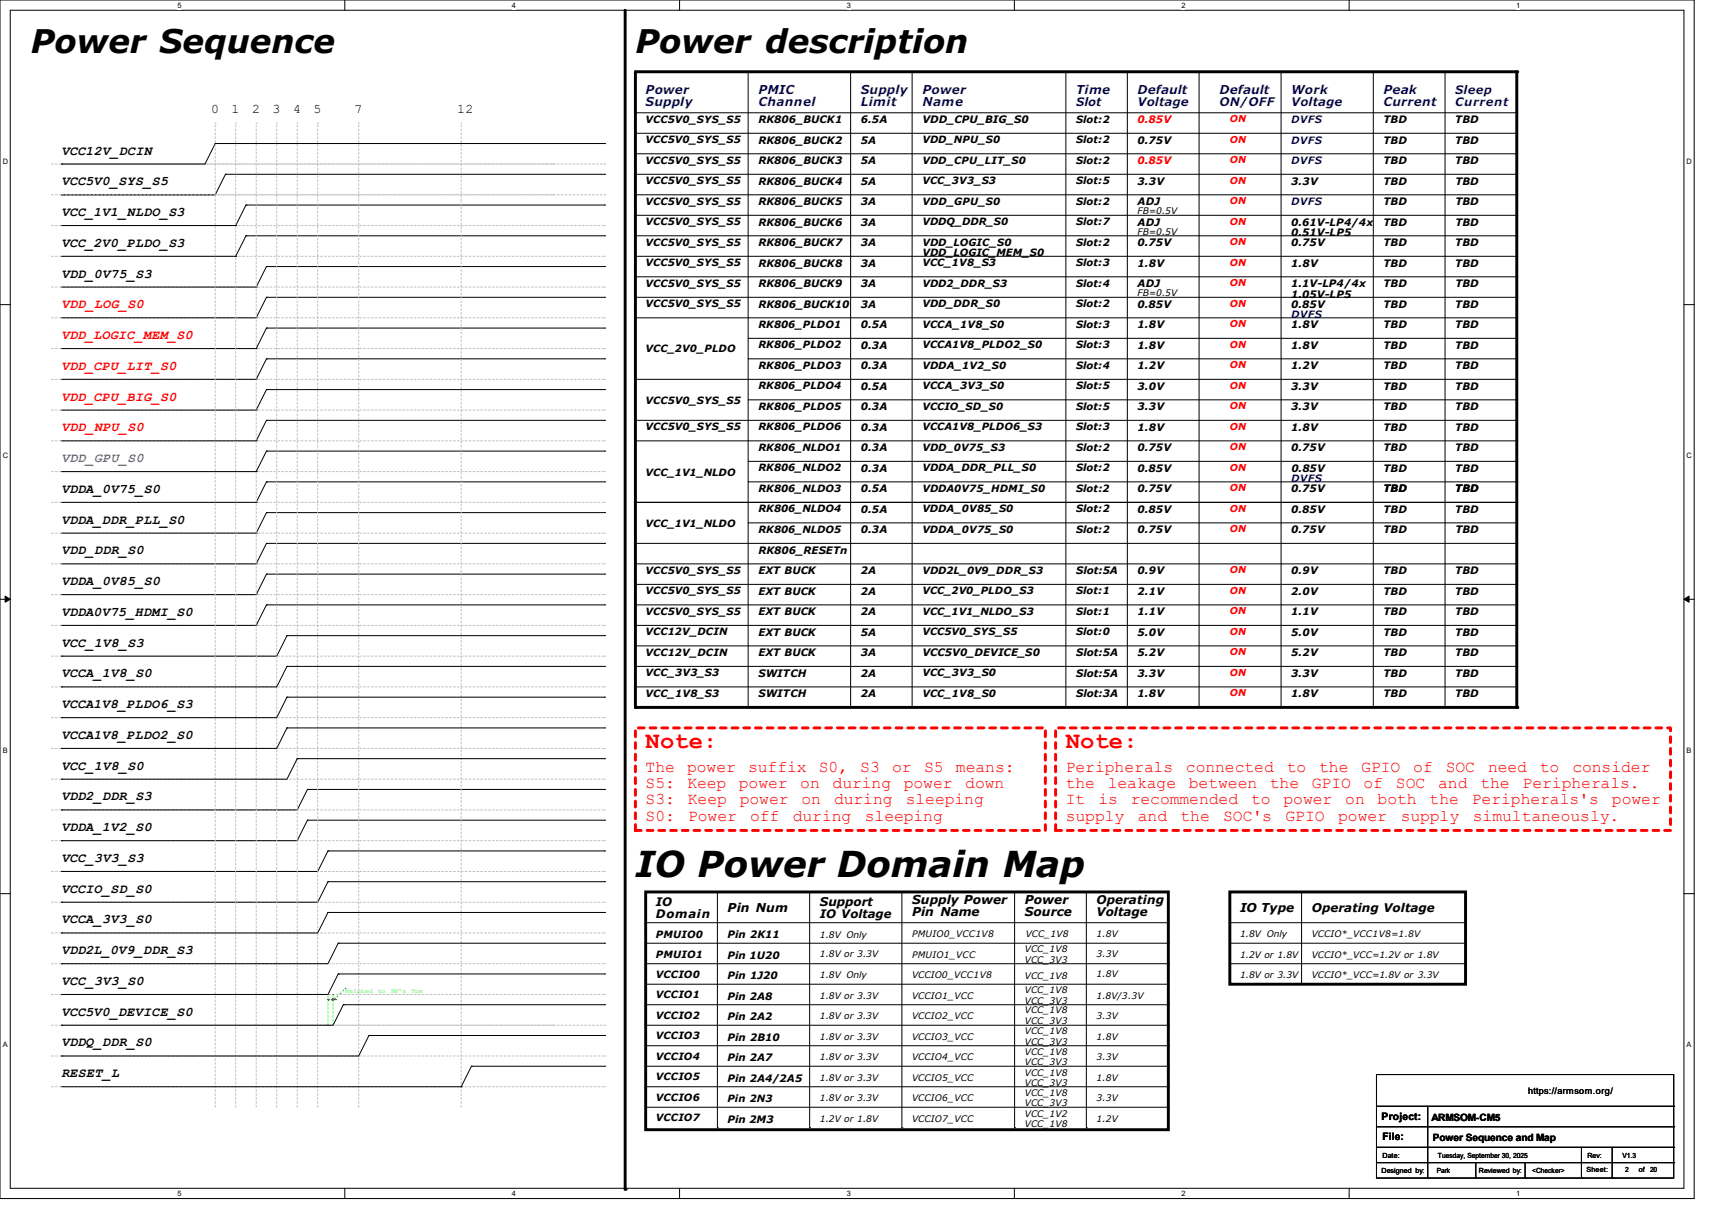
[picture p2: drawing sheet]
<svg xmlns="http://www.w3.org/2000/svg" width="297mm" height="210mm" viewBox="0 0 297 210" stroke-linecap="round" stroke-linejoin="round" font-family="sans-serif">
<defs><g id="words">
<text font-size="6.2" x="110.2" y="152">IO Power Domain Map</text>
<g font-size="5.6">
<text x="5.3" y="9.2">Power Sequence</text>
<text x="110.2" y="9.2">Power description</text>
</g>
<g font-size="4.1" fill="#f00">
<text x="112" y="129.7">Note:</text>
<text x="184.9" y="129.7">Note:</text>
</g>
<g font-size="2.8" fill="#f00">
<text x="112" y="133.8">The</text>
<text x="112" y="136.7">S5:</text>
<text x="119.2" y="133.8">power</text>
<text x="119.2" y="136.7">Keep</text>
<text x="128.2" y="136.7">power</text>
<text x="129.8" y="133.8">suffix</text>
<text x="138.8" y="136.7">on</text>
<text x="142.1" y="133.8">S0,</text>
<text x="144.4" y="136.7">during</text>
<text x="149.3" y="133.8">S3</text>
<text x="154.8" y="133.8">or</text>
<text x="156.8" y="136.7">power</text>
<text x="160.3" y="133.8">S5</text>
<text x="165.8" y="133.8">means:</text>
<text x="167.5" y="136.7">down</text>
<text x="184.9" y="133.8">Peripherals</text>
<text x="184.9" y="136.7">the</text>
<text x="192.2" y="136.7">leakage</text>
<text x="205.7" y="133.8">connected</text>
<text x="206.2" y="136.7">between</text>
<text x="220.3" y="136.7">the</text>
<text x="223.2" y="133.8">to</text>
<text x="227.6" y="136.7">GPIO</text>
<text x="228.8" y="133.8">the</text>
<text x="236.2" y="133.8">GPIO</text>
<text x="236.6" y="136.7">of</text>
<text x="242.2" y="136.7">SOC</text>
<text x="245.2" y="133.8">of</text>
<text x="249.5" y="136.7">and</text>
<text x="250.8" y="133.8">SOC</text>
<text x="256.8" y="136.7">the</text>
<text x="258.1" y="133.8">need</text>
<text x="264.2" y="136.7">Peripherals.</text>
<text x="267.2" y="133.8">to</text>
<text x="272.8" y="133.8">consider</text>
<text x="112" y="139.5">S3:</text>
<text x="112" y="142.3">S0:</text>
<text x="119.3" y="139.5">Keep</text>
<text x="119.4" y="142.3">Power</text>
<text x="128.4" y="139.5">power</text>
<text x="130.1" y="142.3">off</text>
<text x="137.5" y="142.3">during</text>
<text x="139.1" y="139.5">on</text>
<text x="144.7" y="139.5">during</text>
<text x="150" y="142.3">sleeping</text>
<text x="157.1" y="139.5">sleeping</text>
<text x="184.9" y="139.5">It</text>
<text x="184.9" y="142.3">supply</text>
<text x="190.6" y="139.5">is</text>
<text x="196.2" y="139.5">recommended</text>
<text x="197.4" y="142.3">and</text>
<text x="204.8" y="142.3">the</text>
<text x="212.2" y="142.3">SOC's</text>
<text x="217" y="139.5">to</text>
<text x="222.7" y="139.5">power</text>
<text x="223" y="142.3">GPIO</text>
<text x="232.2" y="142.3">power</text>
<text x="233.4" y="139.5">on</text>
<text x="239" y="139.5">both</text>
<text x="243" y="142.3">supply</text>
<text x="248" y="139.5">the</text>
<text x="255.3" y="139.5">Peripherals's</text>
<text x="255.5" y="142.3">simultaneously.</text>
<text x="279.6" y="139.5">power</text>
</g>
<g font-size="2.3">
<text x="36.6" y="19.6">0</text>
<text x="40.2" y="19.6">1</text>
<text x="43.7" y="19.6">2</text>
<text x="47.3" y="19.6">3</text>
<text x="50.8" y="19.6">4</text>
<text x="54.4" y="19.6">5</text>
<text x="61.5" y="19.6">7</text>
<text x="79.3" y="19.6">12</text>
<text x="10.7" y="26.8">VCC12V_DCIN</text>
<text x="10.7" y="32.1">VCC5V0_SYS_S5</text>
<text x="10.7" y="37.5">VCC_1V1_NLDO_S3</text>
<text x="10.7" y="42.8">VCC_2V0_PLDO_S3</text>
<text x="10.7" y="48.1">VDD_0V75_S3</text>
<text x="10.7" y="85.5">VDDA_0V75_S0</text>
<text x="10.7" y="90.8">VDDA_DDR_PLL_S0</text>
<text x="10.7" y="101.5">VDDA_0V85_S0</text>
<text x="10.7" y="96.1">VDD_DDR_S0</text>
<text x="10.7" y="106.8">VDDA0V75_HDMI_S0</text>
<text x="10.7" y="112.1">VCC_1V8_S3</text>
<text x="10.7" y="117.5">VCCA_1V8_S0</text>
<text x="10.7" y="122.8">VCCA1V8_PLDO6_S3</text>
<text x="10.7" y="128.1">VCCA1V8_PLDO2_S0</text>
<text x="10.7" y="133.5">VCC_1V8_S0</text>
<text x="10.7" y="138.8">VDD2_DDR_S3</text>
<text x="10.7" y="144.1">VDDA_1V2_S0</text>
<text x="10.7" y="149.5">VCC_3V3_S3</text>
<text x="10.7" y="154.8">VCCIO_SD_S0</text>
<text x="10.7" y="160.1">VCCA_3V3_S0</text>
<text x="10.7" y="165.5">VDD2L_0V9_DDR_S3</text>
<text x="10.7" y="170.8">VCC_3V3_S0</text>
<text x="10.7" y="176.1">VCC5V0_DEVICE_S0</text>
<text x="10.7" y="181.5">VDDQ_DDR_S0</text>
<text x="10.7" y="186.8">RESET_L</text>
</g>
<g font-size="2.3" fill="#f00">
<text x="10.7" y="53.5">VDD_LOG_S0</text>
<text x="10.7" y="58.8">VDD_LOGIC_MEM_S0</text>
<text x="10.7" y="64.1">VDD_CPU_LIT_S0</text>
<text x="10.7" y="69.5">VDD_CPU_BIG_S0</text>
<text x="10.7" y="74.8">VDD_NPU_S0</text>
</g>
<text font-size="2.3" fill="#7f00ff" x="10.7" y="80.1">VDD_GPU_S0</text>
<g font-size="2.1" fill="#00f">
<text x="112" y="16.3">Power</text>
<text x="131.6" y="16.3">PMIC</text>
<text x="149.4" y="16.3">Supply</text>
<text x="160" y="16.3">Power</text>
<text x="186.7" y="16.3">Time</text>
<text x="197.4" y="16.3">Default</text>
<text x="211.6" y="16.3">Default</text>
<text x="224" y="16.3">Work</text>
<text x="240" y="16.3">Peak</text>
<text x="112" y="18.5">Supply</text>
<text x="131.6" y="18.5">Channel</text>
<text x="149.4" y="18.5">Limit</text>
<text x="160" y="18.5">Name</text>
<text x="197.4" y="18.4">Voltage</text>
<text x="211.6" y="18.4">ON/OFF</text>
<text x="224" y="18.4">Voltage</text>
<text x="240" y="18.5">Current</text>
</g>
<g font-size="2.1">
<text x="126.2" y="158.2">Pin Num</text>
<text x="142.2" y="157.1">Support</text>
<text x="158.2" y="156.8">Supply Power</text>
<text x="158.2" y="158.9">Pin Name</text>
<text x="177.8" y="156.8">Power</text>
<text x="177.8" y="158.9">Source</text>
<text x="190.2" y="156.8">Operating</text>
<text x="190.2" y="158.8">Voltage</text>
<text x="215.1" y="158.2">IO Type</text>
<text x="227.6" y="158.2">Operating Voltage</text>
</g>
<g font-size="2" fill="#00f">
<text x="252.5" y="16.3">Sleep</text>
<text x="186.7" y="18.4">Slot</text>
<text x="252.5" y="18.3">Current</text>
</g>
<g font-size="2">
<text x="113.8" y="157.1">IO</text>
<text x="113.8" y="159.1">Domain</text>
<text x="142.2" y="159.2">IO Voltage</text>
</g>
<g font-size="1.8">
<text x="131.6" y="21.4">RK806_BUCK1</text>
<text x="149.3" y="21.4">6.5A</text>
<text x="160" y="21.4">VDD_CPU_BIG_S0</text>
<text x="240" y="21.4">TBD</text>
<text x="252.5" y="21.4">TBD</text>
<text x="131.6" y="24.9">RK806_BUCK2</text>
<text x="131.6" y="28.5">RK806_BUCK3</text>
<text x="149.3" y="24.9">5A</text>
<text x="149.3" y="28.5">5A</text>
<text x="197.4" y="24.9">0.75V</text>
<text x="240" y="28.5">TBD</text>
<text x="240" y="24.9">TBD</text>
<text x="252.5" y="28.5">TBD</text>
<text x="252.5" y="24.9">TBD</text>
<text x="131.6" y="32">RK806_BUCK4</text>
<text x="131.6" y="35.6">RK806_BUCK5</text>
<text x="149.3" y="32">5A</text>
<text x="149.3" y="35.6">3A</text>
<text x="197.4" y="32">3.3V</text>
<text x="197.4" y="35.6">ADJ</text>
<text x="224" y="32">3.3V</text>
<text x="240" y="32">TBD</text>
<text x="240" y="35.6">TBD</text>
<text x="252.5" y="32">TBD</text>
<text x="252.5" y="35.6">TBD</text>
<text x="131.6" y="39.2">RK806_BUCK6</text>
<text x="149.3" y="39.2">3A</text>
<text x="197.4" y="39.2">ADJ</text>
<text x="224" y="40.9">0.51V-LP5</text>
<text x="224" y="39.2">0.61V-LP4/4x</text>
<text x="240" y="39.2">TBD</text>
<text x="252.5" y="39.2">TBD</text>
<text x="131.6" y="42.7">RK806_BUCK7</text>
<text x="131.6" y="46.3">RK806_BUCK8</text>
<text x="149.3" y="42.7">3A</text>
<text x="149.3" y="46.3">3A</text>
<text x="197.4" y="42.7">0.75V</text>
<text x="197.4" y="46.3">1.8V</text>
<text x="224" y="42.7">0.75V</text>
<text x="224" y="46.3">1.8V</text>
<text x="240" y="42.7">TBD</text>
<text x="240" y="46.3">TBD</text>
<text x="252.5" y="42.7">TBD</text>
<text x="252.5" y="46.3">TBD</text>
<text x="131.6" y="49.8">RK806_BUCK9</text>
<text x="131.6" y="53.4">RK806_BUCK10</text>
<text x="149.3" y="49.8">3A</text>
<text x="149.3" y="53.4">3A</text>
<text x="197.4" y="53.4">0.85V</text>
<text x="197.4" y="49.8">ADJ</text>
<text x="224" y="53.4">0.85V</text>
<text x="224" y="49.8">1.1V-LP4/4x</text>
<text x="224" y="51.6">1.05V-LP5</text>
<text x="240" y="49.8">TBD</text>
<text x="240" y="53.4">TBD</text>
<text x="252.5" y="53.4">TBD</text>
<text x="252.5" y="49.8">TBD</text>
<text x="149.4" y="56.9">0.5A</text>
<text x="197.4" y="56.9">1.8V</text>
<text x="224" y="56.9">1.8V</text>
<text x="240" y="56.9">TBD</text>
<text x="252.5" y="56.9">TBD</text>
<text x="149.4" y="60.5">0.3A</text>
<text x="149.4" y="64.1">0.3A</text>
<text x="197.4" y="64.1">1.2V</text>
<text x="197.4" y="60.5">1.8V</text>
<text x="224" y="64.1">1.2V</text>
<text x="224" y="60.5">1.8V</text>
<text x="240" y="60.5">TBD</text>
<text x="240" y="64.1">TBD</text>
<text x="252.5" y="60.5">TBD</text>
<text x="252.5" y="64.1">TBD</text>
<text x="149.4" y="71.2">0.3A</text>
<text x="149.4" y="67.6">0.5A</text>
<text x="197.4" y="67.6">3.0V</text>
<text x="197.4" y="71.2">3.3V</text>
<text x="224" y="71.2">3.3V</text>
<text x="224" y="67.6">3.3V</text>
<text x="240" y="71.2">TBD</text>
<text x="240" y="67.6">TBD</text>
<text x="252.5" y="67.6">TBD</text>
<text x="252.5" y="71.2">TBD</text>
<text x="149.4" y="74.7">0.3A</text>
<text x="197.4" y="74.7">1.8V</text>
<text x="224" y="74.7">1.8V</text>
<text x="240" y="74.7">TBD</text>
<text x="252.5" y="74.7">TBD</text>
<text x="149.4" y="78.3">0.3A</text>
<text x="149.4" y="81.8">0.3A</text>
<text x="197.4" y="78.3">0.75V</text>
<text x="197.4" y="81.8">0.85V</text>
<text x="224" y="78.3">0.75V</text>
<text x="224" y="81.8">0.85V</text>
<text x="240" y="78.3">TBD</text>
<text x="240" y="81.8">TBD</text>
<text x="252.5" y="78.3">TBD</text>
<text x="252.5" y="81.8">TBD</text>
<text x="149.4" y="85.4">0.5A</text>
<text x="149.4" y="88.9">0.5A</text>
<text x="197.4" y="85.4">0.75V</text>
<text x="197.4" y="88.9">0.85V</text>
<text x="224" y="85.4">0.75V</text>
<text x="224" y="88.9">0.85V</text>
<text x="240" y="88.9">TBD</text>
<text x="240" y="85.4">TBD</text>
<text x="252.5" y="88.9">TBD</text>
<text x="252.5" y="85.4">TBD</text>
<text x="149.4" y="92.5">0.3A</text>
<text x="197.4" y="92.5">0.75V</text>
<text x="224" y="92.5">0.75V</text>
<text x="240" y="92.5">TBD</text>
<text x="252.5" y="92.5">TBD</text>
<text x="131.6" y="96.1">RK806_RESETn</text>
<text x="131.6" y="99.6">EXT BUCK</text>
<text x="149.3" y="99.6">2A</text>
<text x="186.7" y="99.6">Slot:5A</text>
<text x="197.4" y="99.6">0.9V</text>
<text x="224" y="99.6">0.9V</text>
<text x="240" y="99.6">TBD</text>
<text x="252.5" y="99.6">TBD</text>
<text x="131.6" y="103.2">EXT BUCK</text>
<text x="131.6" y="106.7">EXT BUCK</text>
<text x="149.4" y="103.2">2A</text>
<text x="149.4" y="106.7">2A</text>
<text x="197.4" y="106.7">1.1V</text>
<text x="197.4" y="103.2">2.1V</text>
<text x="224" y="106.7">1.1V</text>
<text x="224" y="103.2">2.0V</text>
<text x="240" y="103.2">TBD</text>
<text x="240" y="106.7">TBD</text>
<text x="252.5" y="106.7">TBD</text>
<text x="252.5" y="103.2">TBD</text>
<text x="131.6" y="110.3">EXT BUCK</text>
<text x="131.6" y="113.8">EXT BUCK</text>
<text x="149.4" y="113.8">3A</text>
<text x="149.4" y="110.3">5A</text>
<text x="160" y="113.8">VCC5V0_DEVICE_S0</text>
<text x="186.7" y="113.8">Slot:5A</text>
<text x="197.4" y="110.3">5.0V</text>
<text x="197.4" y="113.8">5.2V</text>
<text x="224" y="113.8">5.2V</text>
<text x="224" y="110.3">5.0V</text>
<text x="240" y="113.8">TBD</text>
<text x="240" y="110.3">TBD</text>
<text x="252.5" y="110.3">TBD</text>
<text x="252.5" y="113.8">TBD</text>
<text x="131.6" y="117.4">SWITCH</text>
<text x="149.4" y="117.4">2A</text>
<text x="186.7" y="117.4">Slot:5A</text>
<text x="197.4" y="117.4">3.3V</text>
<text x="224" y="117.4">3.3V</text>
<text x="240" y="117.4">TBD</text>
<text x="252.5" y="117.4">TBD</text>
<text x="131.6" y="120.9">SWITCH</text>
<text x="149.4" y="120.9">2A</text>
<text x="186.7" y="120.9">Slot:3A</text>
<text x="197.4" y="120.9">1.8V</text>
<text x="224" y="120.9">1.8V</text>
<text x="240" y="120.9">TBD</text>
<text x="252.5" y="120.9">TBD</text>
<text x="126.2" y="162.7">Pin 2K11</text>
<text x="126.2" y="166.3">Pin 1U20</text>
<text x="126.2" y="169.8">Pin 1J20</text>
<text x="126.2" y="173.4">Pin 2A8</text>
<text x="126.2" y="177">Pin 2A2</text>
<text x="126.2" y="180.5">Pin 2B10</text>
<text x="126.2" y="184.1">Pin 2A7</text>
<text x="126.2" y="187.6">Pin 2A4/2A5</text>
<text x="126.2" y="194.7">Pin 2M3</text>
<text x="239.7" y="194.2">Project:</text>
<text x="239.9" y="197.8">File:</text>
</g>
<g font-size="1.8" fill="#f00">
<text x="197.4" y="21.4">0.85V</text>
<text x="197.4" y="28.5">0.85V</text>
</g>
<g font-size="1.8" fill="#00f">
<text x="224" y="21.4">DVFS</text>
<text x="224" y="28.5">DVFS</text>
<text x="224" y="24.9">DVFS</text>
<text x="224" y="35.6">DVFS</text>
<text x="224" y="55.2">DVFS</text>
<text x="224" y="83.6">DVFS</text>
</g>
<g font-size="1.7">
<text x="112" y="21.3">VCC5V0_SYS_S5</text>
<text x="186.7" y="21.3">Slot:2</text>
<text x="112" y="24.8">VCC5V0_SYS_S5</text>
<text x="112" y="28.4">VCC5V0_SYS_S5</text>
<text x="160" y="24.8">VDD_NPU_S0</text>
<text x="160" y="28.4">VDD_CPU_LIT_S0</text>
<text x="186.7" y="28.4">Slot:2</text>
<text x="186.7" y="24.8">Slot:2</text>
<text x="112" y="35.5">VCC5V0_SYS_S5</text>
<text x="112" y="32">VCC5V0_SYS_S5</text>
<text x="160" y="35.5">VDD_GPU_S0</text>
<text x="160" y="32">VCC_3V3_S3</text>
<text x="186.7" y="35.5">Slot:2</text>
<text x="186.7" y="32">Slot:5</text>
<text x="112" y="39.1">VCC5V0_SYS_S5</text>
<text x="160" y="39.1">VDDQ_DDR_S0</text>
<text x="186.7" y="39.1">Slot:7</text>
<text x="112" y="42.6">VCC5V0_SYS_S5</text>
<text x="112" y="46.2">VCC5V0_SYS_S5</text>
<text x="160" y="42.6">VDD_LOGIC_S0</text>
<text x="160" y="44.4">VDD_LOGIC_MEM_S0</text>
<text x="160" y="46.2">VCC_1V8_S3</text>
<text x="186.7" y="42.6">Slot:2</text>
<text x="186.7" y="46.2">Slot:3</text>
<text x="112" y="53.3">VCC5V0_SYS_S5</text>
<text x="112" y="49.7">VCC5V0_SYS_S5</text>
<text x="160" y="53.3">VDD_DDR_S0</text>
<text x="160" y="49.7">VDD2_DDR_S3</text>
<text x="186.7" y="53.3">Slot:2</text>
<text x="186.7" y="49.7">Slot:4</text>
<text x="131.6" y="56.9">RK806_PLDO1</text>
<text x="160" y="56.9">VCCA_1V8_S0</text>
<text x="186.7" y="56.9">Slot:3</text>
<text x="112" y="61.1">VCC_2V0_PLDO</text>
<text x="131.6" y="60.4">RK806_PLDO2</text>
<text x="131.6" y="64">RK806_PLDO3</text>
<text x="160" y="64">VDDA_1V2_S0</text>
<text x="160" y="60.4">VCCA1V8_PLDO2_S0</text>
<text x="186.7" y="64">Slot:4</text>
<text x="186.7" y="60.4">Slot:3</text>
<text x="112" y="70">VCC5V0_SYS_S5</text>
<text x="131.6" y="71.1">RK806_PLDO5</text>
<text x="131.6" y="67.5">RK806_PLDO4</text>
<text x="160" y="67.5">VCCA_3V3_S0</text>
<text x="160" y="71.1">VCCIO_SD_S0</text>
<text x="186.7" y="67.5">Slot:5</text>
<text x="186.7" y="71.1">Slot:5</text>
<text x="112" y="74.6">VCC5V0_SYS_S5</text>
<text x="131.6" y="74.6">RK806_PLDO6</text>
<text x="160" y="74.6">VCCA1V8_PLDO6_S3</text>
<text x="186.7" y="74.6">Slot:3</text>
<text x="112" y="82.5">VCC_1V1_NLDO</text>
<text x="131.6" y="78.2">RK806_NLDO1</text>
<text x="131.6" y="81.7">RK806_NLDO2</text>
<text x="160" y="81.7">VDDA_DDR_PLL_S0</text>
<text x="160" y="78.2">VDD_0V75_S3</text>
<text x="186.7" y="78.2">Slot:2</text>
<text x="186.7" y="81.7">Slot:2</text>
<text x="131.6" y="85.3">RK806_NLDO3</text>
<text x="131.6" y="88.9">RK806_NLDO4</text>
<text x="160" y="88.9">VDDA_0V85_S0</text>
<text x="160" y="85.3">VDDA0V75_HDMI_S0</text>
<text x="186.7" y="88.9">Slot:2</text>
<text x="186.7" y="85.3">Slot:2</text>
<text x="112" y="91.4">VCC_1V1_NLDO</text>
<text x="131.6" y="92.4">RK806_NLDO5</text>
<text x="160" y="92.4">VDDA_0V75_S0</text>
<text x="186.7" y="92.4">Slot:2</text>
<text x="112" y="99.5">VCC5V0_SYS_S5</text>
<text x="160" y="99.5">VDD2L_0V9_DDR_S3</text>
<text x="112" y="103.1">VCC5V0_SYS_S5</text>
<text x="112" y="106.6">VCC5V0_SYS_S5</text>
<text x="160" y="106.6">VCC_1V1_NLDO_S3</text>
<text x="160" y="103.1">VCC_2V0_PLDO_S3</text>
<text x="186.7" y="103.1">Slot:1</text>
<text x="186.7" y="106.6">Slot:1</text>
<text x="112" y="110.2">VCC12V_DCIN</text>
<text x="112" y="113.7">VCC12V_DCIN</text>
<text x="160" y="110.2">VCC5V0_SYS_S5</text>
<text x="186.7" y="110.2">Slot:0</text>
<text x="112" y="117.3">VCC_3V3_S3</text>
<text x="160" y="117.3">VCC_3V3_S0</text>
<text x="112" y="120.9">VCC_1V8_S3</text>
<text x="160" y="120.9">VCC_1V8_S0</text>
<text x="113.8" y="162.6">PMUIO0</text>
<text x="113.8" y="166.2">PMUIO1</text>
<text x="113.8" y="169.6">VCCIO0</text>
<text x="113.8" y="173.1">VCCIO1</text>
<text x="113.8" y="176.7">VCCIO2</text>
<text x="113.8" y="180.3">VCCIO3</text>
<text x="113.8" y="183.8">VCCIO4</text>
<text x="113.8" y="187.4">VCCIO5</text>
<text x="113.8" y="190.9">VCCIO6</text>
<text x="126.2" y="191.1">Pin 2N3</text>
<text x="113.8" y="194.5">VCCIO7</text>
<text x="248.4" y="194.3">ARMSOM-CM5</text>
<text x="248.6" y="197.9">Power Sequence and Map</text>
</g>
<g font-size="1.7" fill="#f00">
<text x="213.4" y="21.2">ON</text>
<text x="213.4" y="24.8">ON</text>
<text x="213.4" y="28.3">ON</text>
<text x="213.4" y="35.4">ON</text>
<text x="213.4" y="31.9">ON</text>
<text x="213.4" y="39">ON</text>
<text x="213.4" y="42.5">ON</text>
<text x="213.4" y="46.1">ON</text>
<text x="213.4" y="49.7">ON</text>
<text x="213.4" y="53.2">ON</text>
<text x="213.4" y="56.8">ON</text>
<text x="213.4" y="60.3">ON</text>
<text x="213.4" y="63.9">ON</text>
<text x="213.4" y="71">ON</text>
<text x="213.4" y="67.4">ON</text>
<text x="213.4" y="74.5">ON</text>
<text x="213.4" y="81.7">ON</text>
<text x="213.4" y="78.1">ON</text>
<text x="213.4" y="88.8">ON</text>
<text x="213.4" y="85.2">ON</text>
<text x="213.4" y="92.3">ON</text>
<text x="213.4" y="99.4">ON</text>
<text x="213.4" y="106.6">ON</text>
<text x="213.4" y="103">ON</text>
<text x="213.4" y="113.7">ON</text>
<text x="213.4" y="110.1">ON</text>
<text x="213.4" y="117.2">ON</text>
<text x="213.4" y="120.8">ON</text>
</g>
<g font-size="1.6">
<text x="197.4" y="40.7">FB=0.5V</text>
<text x="197.4" y="37.2">FB=0.5V</text>
<text x="197.4" y="51.4">FB=0.5V</text>
<text x="142.2" y="162.7">1.8V Only</text>
<text x="142.2" y="165.9">1.8V or 3.3V</text>
<text x="158.2" y="162.5">PMUIO0_VCC1V8</text>
<text x="158.2" y="166.1">PMUIO1_VCC</text>
<text x="177.8" y="167">VCC_3V3</text>
<text x="177.8" y="165.2">VCC_1V8</text>
<text x="178" y="162.5">VCC_1V8</text>
<text x="190.2" y="165.9">3.3V</text>
<text x="190.2" y="162.5">1.8V</text>
<text x="215.1" y="166.1">1.2V or 1.8V</text>
<text x="215.1" y="162.5">1.8V Only</text>
<text x="227.6" y="162.5">VCCIO*_VCC1V8=1.8V</text>
<text x="227.6" y="166.1">VCCIO*_VCC=1.2V or 1.8V</text>
<text x="142.2" y="169.6">1.8V Only</text>
<text x="142.2" y="173.2">1.8V or 3.3V</text>
<text x="158.2" y="169.6">VCCIO0_VCC1V8</text>
<text x="158.2" y="173.2">VCCIO1_VCC</text>
<text x="177.8" y="169.8">VCC_1V8</text>
<text x="177.8" y="172.1">VCC_1V8</text>
<text x="190.2" y="173.2">1.8V/3.3V</text>
<text x="190.2" y="169.5">1.8V</text>
<text x="215.1" y="169.6">1.8V or 3.3V</text>
<text x="227.6" y="169.6">VCCIO*_VCC=1.8V or 3.3V</text>
<text x="142.2" y="176.7">1.8V or 3.3V</text>
<text x="158.2" y="176.7">VCCIO2_VCC</text>
<text x="177.8" y="177.6">VCC_3V3</text>
<text x="177.8" y="175.7">VCC_1V8</text>
<text x="177.8" y="174.1">VCC_3V3</text>
<text x="177.8" y="179.2">VCC_1V8</text>
<text x="190.2" y="176.7">3.3V</text>
<text x="142.2" y="180.3">1.8V or 3.3V</text>
<text x="142.2" y="183.9">1.8V or 3.3V</text>
<text x="158.2" y="180.3">VCCIO3_VCC</text>
<text x="158.2" y="183.9">VCCIO4_VCC</text>
<text x="177.8" y="183">VCC_1V8</text>
<text x="177.8" y="184.7">VCC_3V3</text>
<text x="177.8" y="181.2">VCC_3V3</text>
<text x="190.2" y="183.9">3.3V</text>
<text x="190.2" y="180.3">1.8V</text>
<text x="142.2" y="187.4">1.8V or 3.3V</text>
<text x="142.2" y="191">1.8V or 3.3V</text>
<text x="158.2" y="187.4">VCCIO5_VCC</text>
<text x="158.2" y="191">VCCIO6_VCC</text>
<text x="177.8" y="188.3">VCC_3V3</text>
<text x="177.8" y="191.9">VCC_3V3</text>
<text x="177.8" y="186.5">VCC_1V8</text>
<text x="177.8" y="190.1">VCC_1V8</text>
<text x="190.2" y="191">3.3V</text>
<text x="190.2" y="187.4">1.8V</text>
<text x="265.1" y="189.7">https://armsom.org/</text>
<text x="142.2" y="194.5">1.2V or 1.8V</text>
<text x="158.2" y="194.5">VCCIO7_VCC</text>
<text x="177.8" y="195.4">VCC_1V8</text>
<text x="177.8" y="193.6">VCC_1V2</text>
<text x="190.2" y="194.5">1.2V</text>
</g>
<g font-size="1.3">
<text x="30.8" y="1.3">5</text>
<text x="88.8" y="1.3">4</text>
<text x="146.9" y="1.3">3</text>
<text x="205" y="1.3">2</text>
<text x="263.1" y="1.3">1</text>
<text x=".5" y="28.4">D</text>
<text x="292.6" y="28.4">D</text>
<text x=".5" y="79.5">C</text>
<text x="292.6" y="79.5">C</text>
<text x=".5" y="130.6">B</text>
<text x="292.6" y="130.6">B</text>
<text x=".5" y="181.7">A</text>
<text x="292.6" y="181.7">A</text>
<text x="30.8" y="207.4">5</text>
<text x="88.8" y="207.4">4</text>
<text x="146.9" y="207.4">3</text>
<text x="205" y="207.4">2</text>
<text x="263.1" y="207.4">1</text>
</g>
<g font-size="1.2">
<text x="239.7" y="203.5">Designed by:</text>
<text x="239.9" y="200.8">Date:</text>
<text x="249.3" y="203.5">Park</text>
<text x="249.5" y="200.8">Tuesday, September 30, 2025</text>
<text x="256.6" y="203.5">Reviewed by:</text>
<text x="265.8" y="203.5">&lt;Checker&gt;</text>
<text x="275.3" y="203.3">Sheet:</text>
<text x="275.4" y="200.8">Rev:</text>
<text x="281.5" y="200.8">V1.3</text>
<text x="282" y="203.3">2</text>
<text x="284.3" y="203.3">of</text>
<text x="286.3" y="203.3">20</text>
</g>
<g font-size="1.1" fill="#01ff00">
<text x="59.9" y="172.2">Related</text>
<text x="65.5" y="172.2">to</text>
<text x="67.8" y="172.2">SW's</text>
<text x="71.4" y="172.2">Ton</text>
</g>
</g></defs>
<path d="M0 0h293.9v207.9h-293.9zM1.8 1.8h290.3v204.3h-290.3z" fill="none" stroke="#000" stroke-width=".17"/>
<g fill="#fff">
<path d="M30.8 .2h.7v1.4h-.7z"/>
<path d="M30.8 206.2h.7v1.4h-.7z"/>
</g>
<path d="M59.8 0v1.8M59.8 206.1v1.8" fill="none" stroke="#000" stroke-width=".17"/>
<g fill="#fff">
<path d="M88.8 .2h.7v1.4h-.7z"/>
<path d="M88.8 206.2h.7v1.4h-.7z"/>
</g>
<path d="M117.9 0v1.8M117.9 206.1v1.8" fill="none" stroke="#000" stroke-width=".17"/>
<g fill="#fff">
<path d="M146.9 .2h.7v1.4h-.7z"/>
<path d="M146.9 206.2h.7v1.4h-.7z"/>
</g>
<path d="M176 0v1.8M176 206.1v1.8" fill="none" stroke="#000" stroke-width=".17"/>
<g fill="#fff">
<path d="M205 .2h.7v1.4h-.7z"/>
<path d="M205 206.2h.7v1.4h-.7z"/>
</g>
<path d="M234.1 0v1.8M234.1 206.1v1.8" fill="none" stroke="#000" stroke-width=".17"/>
<g fill="#fff">
<path d="M263.1 .2h.6v1.4h-.6z"/>
<path d="M263.1 206.2h.6v1.4h-.6z"/>
<path d="M.5 27.3h.9v1.4h-.9z"/>
<path d="M292.6 27.3h.9v1.4h-.9z"/>
<path d="M.5 78.4h.9v1.4h-.9z"/>
<path d="M292.6 78.4h.9v1.4h-.9z"/>
</g>
<path d="M0 52.8h1.8M292.1 52.8h1.8" fill="none" stroke="#000" stroke-width=".17"/>
<g fill="#fff">
<path d="M.5 129.5h.8v1.4h-.8z"/>
<path d="M292.6 129.5h.8v1.4h-.8z"/>
</g>
<path d="M0 103.9h1.8M292.1 103.9h1.8" fill="none" stroke="#000" stroke-width=".17"/>
<path d="M.9 103.4l.9 .5-.9 .5zM292.1 103.9l.9-.5v1z" fill="#000" stroke="#000" stroke-width=".17"/>
<g fill="#fff">
<path d="M.5 180.5h.8v1.4h-.8z"/>
<path d="M292.6 180.5h.8v1.4h-.8z"/>
</g>
<g fill="none" stroke="#000" stroke-width=".17">
<path d="M110.2 19.6h152.9M129.8 12.4v110.3M147.6 12.4v110.3M158.2 12.4v110.3M184.9 12.4v110.3M195.6 12.4v110.3M208 12.4v110.3M222.3 12.4v110.3M238.3 12.4v110.3M250.7 12.4v110.3M263.1 19.6h.1M10.7 33.8h.1"/>
<path d="M10.7 28.4h.1M10.7 39.1h30.2M37.3 24.9h.1M37.3 24.9l-1.7 3.5h-24.9M37.3 24.9h67.6M39.1 30.2h.1M39.1 30.2h65.8M39.1 30.2l-1.8 3.6h-26.6M40.9 39.1h.1M42.7 35.6h.1M42.7 35.6h62.2M42.7 35.6l-1.8 3.5"/>
<path d="M104.9 30.2h.1M104.9 24.9h.1M104.9 35.6h.1M110.2 30.2h152.9M110.2 23.1h152.9M110.2 26.7h152.9M110.2 33.8h152.9M110.2 37.3h152.9M263.1 30.2h.1M263.1 23.1h.1M263.1 26.7h.1M263.1 33.8h.1"/>
<path d="M263.1 37.3h.1M10.7 44.4h30.2M10.7 55.1h33.8M10.7 49.8h33.8M40.9 44.4h.1M42.7 40.9h.1M42.7 40.9h62.2M42.7 40.9l-1.8 3.5M44.5 49.8h.1M44.5 55.1h.1M46.2 46.2h.1M46.2 51.6h.1"/>
<path d="M46.2 56.9h.1M46.2 51.6h58.7M46.2 46.2l-1.7 3.6M46.2 46.2h58.7M46.2 51.6l-1.7 3.5M46.2 56.9h58.7M46.2 56.9l-1.7 3.6M104.9 40.9h.1M104.9 46.2h.1M104.9 51.6h.1M104.9 56.9h.1M110.2 44.4h152.9"/>
<path d="M110.2 55.1h152.9M110.2 40.9h152.9M110.2 48h152.9M110.2 51.6h152.9M129.8 58.7h133.3M263.1 44.4h.1M263.1 55.1h.1M263.1 40.9h.1M263.1 48h.1M263.1 51.6h.1M263.1 58.7h.1M10.7 65.8h33.8"/>
<path d="M10.7 76.5h33.8M10.7 71.1h33.8M10.7 60.5h33.8M44.5 65.8h.1M44.5 71.1h.1M44.5 76.5h.1M44.5 60.5h.1M46.2 62.2h.1M46.2 67.6h.1M46.2 72.9h.1M46.2 78.2h.1M46.2 62.2h58.7"/>
<path d="M46.2 72.9h58.7M46.2 62.2l-1.7 3.6M46.2 67.6l-1.7 3.5M46.2 67.6h58.7M46.2 72.9l-1.7 3.6M46.2 78.2h58.7M46.2 78.2l-1.7 3.6M104.9 62.2h.1M104.9 67.6h.1M104.9 72.9h.1M104.9 78.2h.1M110.2 65.8h152.9"/>
<path d="M110.2 76.5h152.9M110.2 72.9h152.9M129.8 62.2h133.3M129.8 69.3h133.3M263.1 65.8h.1M263.1 76.5h.1M263.1 62.2h.1M263.1 72.9h.1M263.1 69.3h.1M10.7 87.1h33.8M10.7 92.5h33.8M10.7 97.8h33.8"/>
<path d="M10.7 81.8h33.8M44.5 87.1h.1M44.5 92.5h.1M44.5 97.8h.1M44.5 81.8h.1M46.2 83.6h.1M46.2 88.9h.1M46.2 94.2h.1M46.2 99.6h.1M46.2 94.2h58.7M46.2 83.6h58.7M46.2 83.6l-1.7 3.5"/>
<path d="M46.2 88.9l-1.7 3.6M46.2 88.9h58.7M46.2 94.2l-1.7 3.6M46.2 99.6l-1.7 3.5M46.2 99.6h58.7M104.9 83.6h.1M104.9 88.9h.1M104.9 94.2h.1M104.9 99.6h.1M110.2 87.1h152.9M110.2 94.2h152.9M110.2 97.8h152.9"/>
<path d="M129.8 80h133.3M129.8 83.6h133.3M129.8 90.7h133.3M263.1 87.1h.1M263.1 94.2h.1M263.1 80h.1M263.1 83.6h.1M263.1 90.7h.1M263.1 97.8h.1M10.7 113.8h.1M10.7 119.1h.1M10.7 108.5h33.8"/>
<path d="M10.7 103.1h33.8M44.5 103.1h.1M44.5 108.5h.1M46.2 104.9h.1M46.2 104.9h58.7M46.2 104.9l-1.7 3.6M49.8 110.2h.1M49.8 115.6h.1M49.8 110.2h55.1M49.8 110.2l-1.8 3.6h-37.3M49.8 115.6h55.1M49.8 115.6l-1.8 3.5h-37.3"/>
<path d="M104.9 110.2h.1M104.9 104.9h.1M104.9 115.6h.1M110.2 101.3h152.9M110.2 104.9h152.9M110.2 108.5h152.9M110.2 112h152.9M110.2 115.6h152.9M110.2 119.1h152.9M263.1 101.3h.1M263.1 104.9h.1M263.1 108.5h.1"/>
<path d="M263.1 112h.1M263.1 115.6h.1M263.1 119.1h.1M10.7 124.5h.1M10.7 135.1h.1M10.7 129.8h.1M49.8 120.9h.1M49.8 126.2h.1M49.8 120.9l-1.8 3.6h-37.3M49.8 120.9h55.1M49.8 126.2l-1.8 3.6h-37.3M49.8 126.2h55.1"/>
<path d="M51.6 131.6h.1M51.6 131.6h53.3M51.6 131.6l-1.8 3.5h-39.1M53.3 136.9h.1M53.3 136.9h51.6M53.3 136.9l-1.7 3.6h-40.9M104.9 136.9h.1M104.9 120.9h.1M104.9 131.6h.1M104.9 126.2h.1M110.2 122.7h152.9M129.8 122.7h.1"/>
<path d="M147.6 122.7h.1M158.2 122.7h.1M184.9 122.7h.1M195.6 122.7h.1M208 122.7h.1M222.3 122.7h.1M238.3 122.7h.1M250.7 122.7h.1M263.1 122.7h.1M0 155h1.8M10.7 140.5h.1M10.7 145.8h.1"/>
<path d="M10.7 151.1h.1M10.7 156.5h.1M53.3 142.2h.1M53.3 142.2l-1.7 3.6h-40.9M53.3 142.2h51.6M56.9 152.9h.1M56.9 147.6h.1M56.9 158.2h.1M56.9 152.9l-1.8 3.6h-44.4M56.9 152.9h48M56.9 147.6h48M56.9 147.6l-1.8 3.5h-44.4"/>
<path d="M56.9 158.2l-1.8 3.6h-44.4M56.9 158.2h48M104.9 152.9h.1M104.9 142.2h.1M104.9 147.6h.1M104.9 158.2h.1M124.5 154.7v40.9M140.5 154.7v40.9M156.5 154.7v40.9M176 154.7v40.9M188.5 154.7v40.9M225.8 154.7v16"/>
<path d="M292.1 155h1.8M10.7 161.8h.1M10.7 172.5h.1M10.7 177.8h.1M10.7 167.1h.1M58.7 168.9h.1M58.7 163.6h.1M58.7 163.6h46.2M58.7 163.6l-1.8 3.5h-46.2M58.7 168.9h46.2M58.7 168.9l-1.8 3.6h-46.2M59.6 174.2h.1"/>
<path d="M59.6 174.2h45.3M59.6 174.2l-1.8 3.6h-47.1M64 179.6h.1M64 179.6h40.9M64 179.6l-1.8 3.5h-51.5M104.9 168.9h.1M104.9 174.2h.1M104.9 179.6h.1M104.9 163.6h.1M112 160h90.7M112 163.6h90.7M112 167.1h90.7"/>
<path d="M112 170.7h90.7M112 174.2h90.7M112 177.8h90.7M202.7 160h.1M202.7 163.6h.1M202.7 167.1h.1M202.7 170.7h.1M202.7 174.2h.1M202.7 177.8h.1M213.4 160h40.9M213.4 163.6h40.9M213.4 167.1h40.9"/>
<path d="M225.8 170.7h.1M254.3 160h.1M254.3 163.6h.1M254.3 167.1h.1M10.7 183.1h.1M10.7 188.5h69.3M80 188.5h.1M81.8 184.9h.1M81.8 184.9h23.1M81.8 184.9l-1.8 3.6M104.9 184.9h.1M112 181.4h90.7"/>
<path d="M112 184.9h90.7M112 188.5h90.7M112 192h90.7M124.5 195.6h.1M140.5 195.6h.1M156.5 195.6h.1M176 195.6h.1M188.5 195.6h.1M202.7 181.4h.1M202.7 184.9h.1M202.7 188.5h.1M202.7 192h.1"/>
<path d="M238.8 186.4h51.6v17.9h-51.6zM238.8 191.9h51.6M238.8 195.4h51.6M238.8 199h51.6M247.7 191.9v12.4M274.4 199v5.3M279.7 199v5.3M290.4 191.9h.1M290.4 195.4h.1M290.4 199h.1M238.8 201.6h51.6M247.7 204.3h.1"/>
<path d="M256 204.3h.1M256 201.6v2.7M264.6 204.3h.1M264.6 201.6v2.7M274.4 204.3h.1M279.7 204.3h.1M290.4 201.6h.1"/>
</g>
<path d="M108.5 1.8v204.4M110.2 12.4h152.9v110.3h-152.9zM112 154.7h90.7v41.2h-90.7zM213.4 154.7h40.9v16h-40.9z" fill="none" stroke="#000" stroke-width=".51"/>
<g fill="#000">
<circle cx="263.1" cy="12.4" r=".25"/>
<circle cx="110.2" cy="122.7" r=".25"/>
<circle cx="263.1" cy="122.7" r=".25"/>
<circle cx="108.5" cy="206.2" r=".25"/>
</g>
<g fill="none" stroke="#c0c0c0" stroke-width=".17" stroke-dasharray=".3">
<path d="M8.9 33.8h87.1M8.9 28.4h87.1M8.9 39.1h96M10.7 33.8h94.2M10.7 28.4h94.2M37.3 21.3h.1M40.9 21.3h.1M44.5 21.3h.1M48 21.3h.1M51.6 21.3h.1M55.1 21.3h.1M62.2 21.3h.1"/>
<path d="M80 21.3h.1M96 33.8h.1M96 28.4h.1M104.9 33.8h.1M104.9 28.4h.1M104.9 39.1h.1M8.9 44.4h96M8.9 49.8h96M8.9 55.1h96M104.9 44.4h.1M104.9 49.8h.1M104.9 55.1h.1"/>
<path d="M8.9 65.8h96M8.9 71.1h96M8.9 76.5h96M8.9 60.5h96M104.9 65.8h.1M104.9 71.1h.1M104.9 76.5h.1M104.9 60.5h.1M8.9 87.1h96M8.9 92.5h96M8.9 97.8h96M8.9 81.8h96"/>
<path d="M104.9 87.1h.1M104.9 92.5h.1M104.9 97.8h.1M104.9 81.8h.1M8.9 113.8h96M8.9 103.1h96M8.9 108.5h96M8.9 119.1h96M104.9 113.8h.1M104.9 103.1h.1M104.9 108.5h.1M104.9 119.1h.1"/>
<path d="M8.9 124.5h96M8.9 135.1h96M8.9 129.8h96M104.9 124.5h.1M104.9 135.1h.1M104.9 129.8h.1M8.9 156.5h96M8.9 140.5h96M8.9 145.8h96M8.9 151.1h96M104.9 156.5h.1M104.9 140.5h.1"/>
<path d="M104.9 145.8h.1M104.9 151.1h.1M8.9 161.8h96M8.9 172.5h96M8.9 177.8h87.1M8.9 167.1h96M10.7 177.8h94.2M96 177.8h.1M104.9 161.8h.1M104.9 172.5h.1M104.9 177.8h.1M104.9 167.1h.1"/>
<path d="M8.9 183.1h96M8.9 188.5h96M37.3 192v-170.7M40.9 192v-170.7M44.5 192v-170.7M48 192v-170.7M51.6 192v-170.7M55.1 192v-170.7M62.2 192v-170.7M80 192v-170.7M104.9 183.1h.1M104.9 188.5h.1"/>
</g>
<path d="M110.2 126.2h71.2v17.8h-71.2zM183.1 126.2h106.7v17.8h-106.7z" fill="none" stroke="#f00" stroke-width=".51" stroke-dasharray="1 1"/>
<g fill="none" stroke="#01ff00" stroke-width=".17" stroke-dasharray=".3 .3">
<path d="M56.9 173.4h.1M56.9 177.8v-5.3M56.9 172.5h.1M57.1 173.5l-.2-.1M57.1 173.2l-.2 .2M57.6 173.5h.1M57.6 173.2h.1M57.8 173.4h-.9M57.8 173.4l-.2 .1M57.8 173.4l-.2-.2M57.8 177.8v-5.3M57.8 172.5h.1"/>
<path d="M58 173v.4M58 173.4h.1M58 173.4l1.9-2M58 173.4h.3M58.3 173.4h.1M59.9 171.4h.1"/>
</g>
<use href="#words"/>
</svg>
